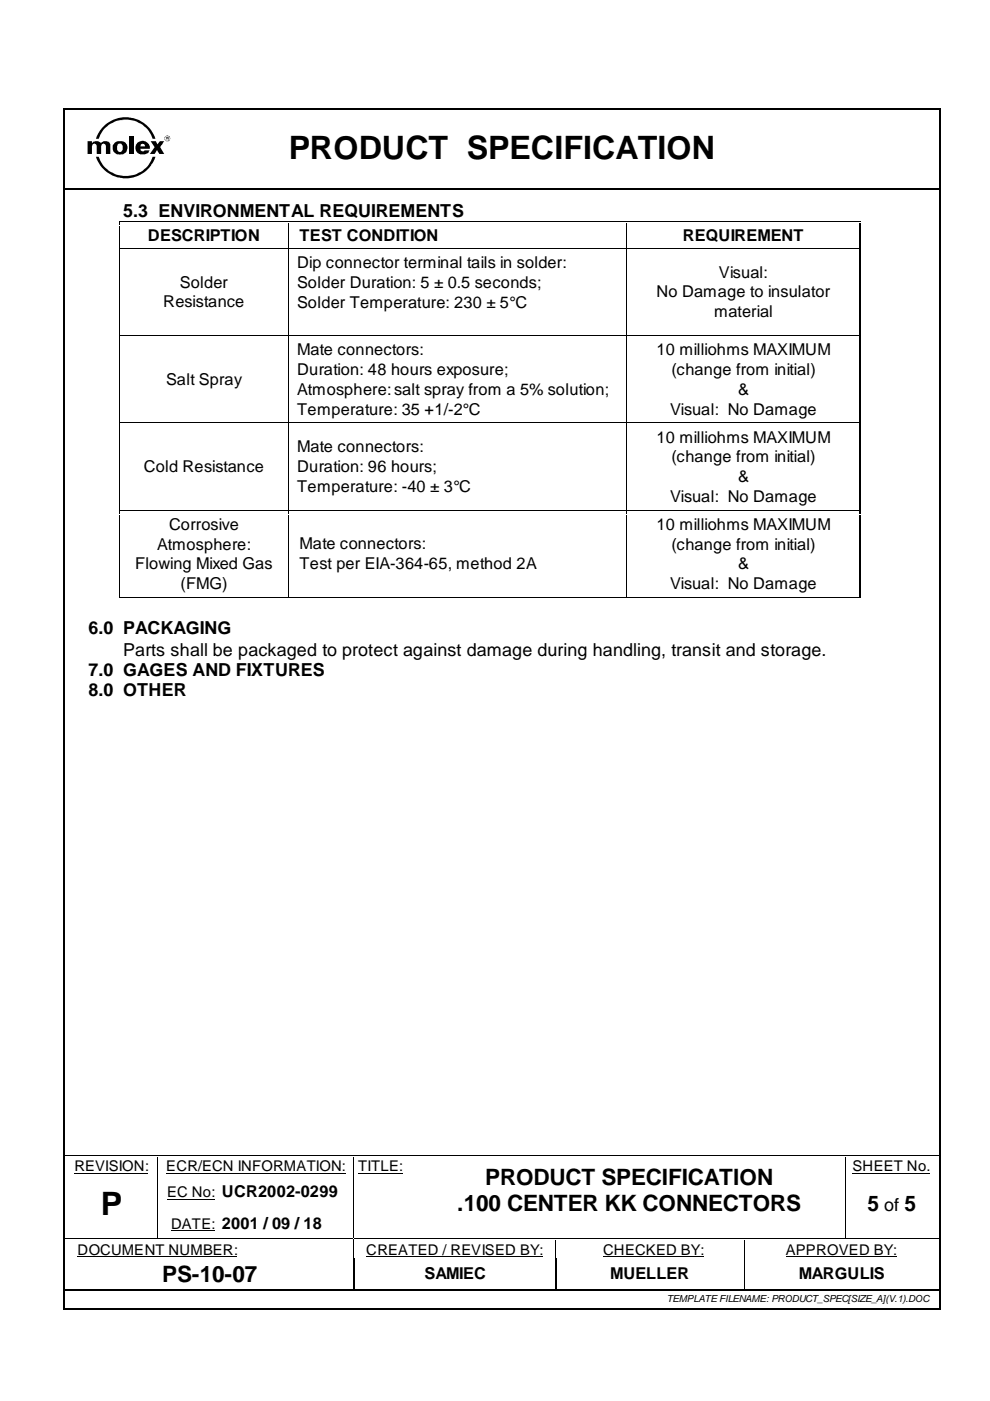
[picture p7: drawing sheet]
<svg xmlns="http://www.w3.org/2000/svg" width="210mm" height="297mm" viewBox="0 0 210 297" stroke-linecap="round" stroke-linejoin="round" font-family="sans-serif">
<defs><g id="words">
<g font-size="6.8">
<text x="61.2" y="33.7">PRODUCT SPECIFICATION</text>
<text x="21.4" y="257.7">P</text>
</g>
<g font-size="4.8">
<text x="102.9" y="251.3">PRODUCT SPECIFICATION</text>
<text x="97" y="256.8">.100 CENTER KK CONNECTORS</text>
<text x="34.4" y="271.9">PS-10-07</text>
</g>
<g font-size="4.5">
<text x="183.9" y="256.8">5</text>
<text x="191.8" y="256.8">5</text>
</g>
<g font-size="3.8">
<text x="26.1" y="45.9">5.3 ENVIRONMENTAL REQUIREMENTS</text>
<text x="18.7" y="134.5">6.0 PACKAGING</text>
<text x="18.7" y="143.2">7.0 GAGES AND FIXTURES</text>
<text x="26.1" y="139">Parts shall be packaged to protect against damage during handling, transit and storage.</text>
<text x="18.7" y="147.5">8.0 OTHER</text>
<text x="187.5" y="256.8">of</text>
</g>
<g font-size="3.5">
<text x="31.3" y="51">DESCRIPTION</text>
<text x="63.5" y="51">TEST CONDITION</text>
<text x="144.8" y="51">REQUIREMENT</text>
<text x="63" y="56.9">Dip connector terminal tails in solder:</text>
<text x="152.4" y="59">Visual:</text>
<text x="34.6" y="65.2">Resistance</text>
<text x="38.1" y="61">Solder</text>
<text x="63" y="61">Solder Duration: 5 ± 0.5 seconds;</text>
<text x="63" y="65.2">Solder Temperature: 230 ± 5°C</text>
<text x="139.2" y="63">No Damage to insulator</text>
<text x="151.4" y="67.3">material</text>
<text x="63" y="75.3">Mate connectors:</text>
<text x="139.2" y="75.3">10 milliohms MAXIMUM</text>
<text x="35.2" y="81.6">Salt Spray</text>
<text x="63" y="79.6">Duration: 48 hours exposure;</text>
<text x="63" y="83.8">Atmosphere: salt spray from a 5% solution;</text>
<text x="142.3" y="79.6">(change from initial)</text>
<text x="156.5" y="83.8">&amp;</text>
<text x="63" y="87.9">Temperature: 35 +1/-2°C</text>
<text x="142.1" y="87.9">Visual: No Damage</text>
<text x="63" y="95.9">Mate connectors:</text>
<text x="139.2" y="93.9">10 milliohms MAXIMUM</text>
<text x="30.5" y="100">Cold Resistance</text>
<text x="63" y="100">Duration: 96 hours;</text>
<text x="142.3" y="98">(change from initial)</text>
<text x="63" y="104.3">Temperature: -40 ± 3°C</text>
<text x="142.1" y="106.4">Visual: No Damage</text>
<text x="156.5" y="102.2">&amp;</text>
<text x="35.8" y="112.4">Corrosive</text>
<text x="139.2" y="112.4">10 milliohms MAXIMUM</text>
<text x="33.3" y="116.6">Atmosphere:</text>
<text x="63.5" y="116.5">Mate connectors:</text>
<text x="142.3" y="116.6">(change from initial)</text>
<text x="28.6" y="120.7">Flowing Mixed Gas</text>
<text x="38.3" y="124.8">(FMG)</text>
<text x="63.5" y="120.7">Test per EIA-364-65, method 2A</text>
<text x="142.1" y="124.8">Visual: No Damage</text>
<text x="156.5" y="120.7">&amp;</text>
<text x="90" y="271.2">SAMIEC</text>
<text x="129.4" y="271.2">MUELLER</text>
<text x="169.4" y="271.2">MARGULIS</text>
</g>
<g font-size="3.1">
<text x="15.8" y="248.4">REVISION:</text>
<text x="35.2" y="248.4">ECR/ECN INFORMATION:</text>
<text x="76" y="248.4">TITLE:</text>
<text x="180.8" y="248.4">SHEET No.</text>
<text x="35.4" y="253.8">EC No: UCR2002-0299</text>
<text x="36.3" y="260.5">DATE: 2001 / 09 / 18</text>
<text x="16.4" y="266">DOCUMENT NUMBER:</text>
<text x="77.7" y="266">CREATED / REVISED BY:</text>
<text x="127.9" y="266">CHECKED BY:</text>
<text x="166.6" y="266">APPROVED BY:</text>
</g>
<text font-size="2.1" x="141.4" y="276.1">TEMPLATE FILENAME: PRODUCT_SPEC[SIZE_A](V.1).DOC</text>
</g></defs>
<g fill="#000">
<path d="M13.4 22.9h.3v.3h-.3zM13.7 39.8h.3v.3h-.3zM199 39.8h.2v.3h-.2zM199.2 22.9h.2v.3h-.2zM25.2 47h.1v.8h-.1zM25.2 47h.1v.1h-.1zM25.2 52.6h.1v.9h-.1zM61.1 47.2h.1v.6h-.1zM61.1 47h.1v.1h-.1zM61.1 52.6h.1v.9h-.1zM132.8 47.2h.1v.6h-.1zM132.8 47h.1v.1h-.1z"/>
<path d="M132.8 52.6h.1v.9h-.1zM182.1 47.2h.5v.6h-.5zM182.1 47h.5v.1h-.5zM182.1 52.6h.5v.9h-.5zM25.2 71.1h.1v.9h-.1zM61.1 71.1h.1v.9h-.1zM132.8 71.1h.1v.9h-.1zM182.1 71.1h.5v.9h-.5zM25.2 89.5h.1v1h-.1zM61.1 89.5h.1v1h-.1zM132.8 89.5h.1v1h-.1zM182.1 89.5h.5v1h-.5z"/>
<path d="M25.2 108.1h.1v.9h-.1zM61.1 108.1h.1v.9h-.1zM132.8 108.1h.1v.9h-.1zM182.1 108.1h.5v.9h-.5zM25.2 126.5h.1v.2h-.1zM61.1 126.5h.1v.2h-.1zM132.8 126.5h.1v.2h-.1zM182.1 126.5h.5v.2h-.5zM33.4 245.2h.1v.2h-.1zM33.4 245h.2v.2h-.2zM33.4 249.1h.1v.9h-.1zM33.4 255.9h.1v.9h-.1z"/>
<path d="M75 245.2h.1v.2h-.1zM75 245h.2v.2h-.2zM75 249.1h.1v.9h-.1zM75 255.9h.1v.9h-.1zM87.2 245h.3v.2h-.3zM179.2 245.2h.1v.2h-.1zM179.2 245h.2v.2h-.2zM179.2 249.1h.1v.9h-.1zM179.2 255.9h.1v.9h-.1zM199.1 245h.2v.2h-.2zM13.4 277.4h.3v.3h-.3zM33.4 262.6h.1v.2h-.1z"/>
<path d="M45.7 262.6h.1v.2h-.1zM75 262.6h.1v.4h-.1zM75 266.7h.2v.7h-.2zM75 273.4h.2v.3h-.2zM87.2 262.6h.2v.2h-.2zM117.8 262.9h.2v.1h-.2zM117.8 262.6h.2v.2h-.2zM117.8 266.7h.2v.7h-.2zM117.8 273.4h.2v.3h-.2zM157.8 262.9l.1 .1zM157.8 262.6l.1 .2zM157.8 266.7l.1 .7z"/>
<path d="M157.8 273.4h.2v.3h-.2zM179.2 262.6h.1v.2h-.1zM198.8 273.4h.3v.3h-.3zM199.1 273.4h.2v.3h-.2zM199.2 277.4h.2v.3h-.2z"/>
</g>
<path d="M13.5 23.2v254.1M13.7 23h185.4M14.1 40h185M199.3 23.2v254.1M13.7 273.6h61.2M13.7 277.5h185.4M75.1 267.5v5.9M75.3 273.6h42.4M117.9 267.5v5.9M118.1 273.6h39.7M158.1 273.6h40.6" fill="none" stroke="#000" stroke-width=".25"/>
<g fill="none" stroke="#000" stroke-width=".21">
<path d="M25.3 47.9v4.6M25.3 53.6v17.4M25.4 47h35.6M25.4 52.7h35.6M61.2 47.9v4.6M61.2 53.6v17.4M61.3 47h71.4M61.3 52.7h71.4M132.9 47.9v4.6M132.9 53.6v17.4M133 47h49.1M133 52.7h49.1"/>
<path d="M25.3 72.1v17.4M25.4 71.2h35.6M61.2 72.1v17.4M61.3 71.2h71.4M132.9 72.1v17.4M133 71.2h49.1M25.3 90.6v17.4M25.4 89.6h35.6M61.2 90.6v17.4M61.3 89.6h71.4M132.9 90.6v17.4M133 89.6h49.1"/>
<path d="M25.3 109.1v17.4M25.4 108.2h35.6M61.2 109.1v17.4M61.3 108.2h71.4M132.9 109.1v17.4M133 108.2h49.1M25.4 126.6h35.6M61.3 126.6h71.4M133 126.6h49.1M13.7 245.1h19.6M15.8 248.8h15.6M33.5 245.5v3.6"/>
<path d="M33.5 250.1v5.7M33.5 256.8v5.7M33.7 245.1h41.2M35.2 248.8h38.1M35.4 254.2h10.2M75 245.5v3.6M75 250.1v5.7M75 256.8v5.7M75.3 245.1h11.8M76 248.8h9.4M87.6 245.1h91.5M179.3 245.5v3.6"/>
<path d="M179.3 250.1v5.7M179.3 256.8v5.7M179.5 245.1h19.5M180.8 248.8h16.4M13.7 262.7h19.6M16.4 266.4h33.9M33.6 262.7h12M36.3 260.9h9.3M45.9 262.7h29M75 263.1v3.6M75.2 262.7h11.9M77.7 266.4h37.4"/>
<path d="M87.5 262.7h30.2M117.9 263.1v3.6M118 262.7h39.8M127.9 266.4h21.3M157.9 263.1v3.6M157.9 267.5v5.9M158 262.7h21.1M166.6 266.4h23.5M179.4 262.7h19.7"/>
</g>
<g fill="#000">
<path d="M18.6 29.9h.9v.5a1.26 1.26 0 0 1 1.9 0l.5-.5h.7l.6 .3 .2 .3v2.1h-.9v-1.7a.51 .51 0 0 0-.6-.5 .51 .51 0 0 0-.5 .6v1.6h-.9v-1.7a.51 .51 0 0 0-.5-.5 .51 .51 0 0 0-.5 .6v1.6h-.9z" fill-rule="evenodd"/>
<path d="M25.1 30.5a.57 .57 0 0 1 .6-.1 .57 .57 0 0 1 .3 .6v.7a.6 .6 0 0 1-.6 .5 .6 .6 0 0 1-.6-.5v-.7zM24.2 30.4a1.42 1.42 0 0 0-.2 1.7 1.42 1.42 0 0 0 1.6 .6 1.44 1.44 0 0 0 1.4-1.1 1.44 1.44 0 0 0-.7-1.6l-1.4-.1z" fill-rule="evenodd"/>
<path d="M21.6 27.1a6.6 6.6 0 0 1 11.4 2.3h-.6a6 6 0 0 0-5.8-4.1 6 6 0 0 0-5.7 4.1h-.6l.5-1.2z" fill-rule="evenodd"/>
<path d="M27.4 28.8h.9v3.8h-.9z" fill-rule="evenodd"/>
<path d="M29.1 30.4l-.3 .3a1.72 1.72 0 0 0 .4 1.8l.5 .1a1.61 1.61 0 0 0 1.4 0l.4-.3 .2-.4h-1a.52 .52 0 0 1-.6 .2 .52 .52 0 0 1-.4-.6h2.1a1.56 1.56 0 0 0-2.3-1.5zM30 30.5a.51 .51 0 0 1 .5 0 .51 .51 0 0 1 .3 .5h-1.1z" fill-rule="evenodd"/>
<path d="M20.3 33.2h.6a6 6 0 0 0 5.7 4.1 6 6 0 0 0 5.8-4.1h.6a6.6 6.6 0 0 1-6.4 4.6 6.6 6.6 0 0 1-6.3-4.6z" fill-rule="evenodd"/>
<path d="M31.9 29.9h1.1l.4 .7 .5-.7h.9l-.8 1.3 .8 1.4h-1l-.5-.8-.5 .8h-1l1-1.4z" fill-rule="evenodd"/>
<path d="M35.2 28.8a.63 .63 0 0 1 .8 .3 .63 .63 0 0 1-.2 .8h-.6l-.3-.3v-.5zM35.1 29a.54 .54 0 0 0 .1 .8 .54 .54 0 0 0 .8-.3v-.3l-.3-.4h-.5z" fill-rule="evenodd"/>
<path d="M35.3 29.2h.3v.1h-.3zM35.2 29v.6l.1-.2 .5 .2v-.5z" fill-rule="evenodd"/>
</g>
<path d="M182.4 47.9v4.6M182.4 53.6v17.4M182.4 72.1v17.4M182.4 90.6v17.4M182.4 109.1v17.4" fill="none" stroke="#000" stroke-width=".42"/>
<use href="#words"/>
</svg>
